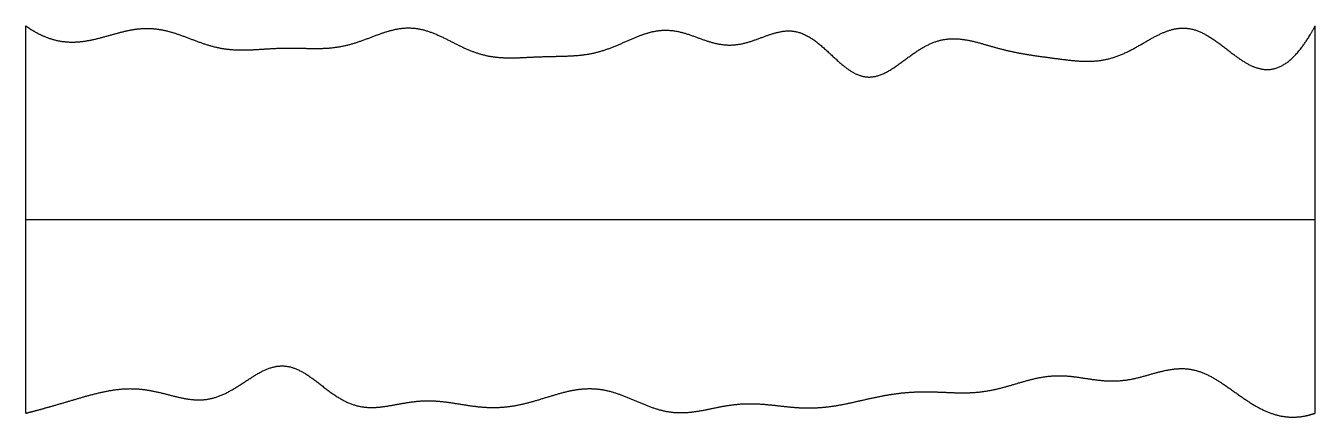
# Model space of a CAD drawing. Header units: millimetres. Extents: x 0 to 10, y 0 to 3.
import ezdxf

# ---------------------------------------------------------------- set-up
doc = ezdxf.new("R2010")
doc.units = ezdxf.units.MM
doc.layers.get('0').update_dxf_attribs({"linetype": 'CONTINUOUS'})

msp = doc.modelspace()

# ---------------------------------------------------------------- linework, layer by layer
for points in [[(0, 0), (0, 0.12), (0, 0.36), (0, 0.72), (0, 1.2), (0, 1.8), (0, 2.28), (0, 2.64), (0, 2.88), (0, 3)], [(0, 3), (0.02, 2.985), (0.06, 2.959), (0.12, 2.925), (0.201, 2.892), (0.302, 2.872), (0.404, 2.872), (0.505, 2.887), (0.607, 2.914), (0.709, 2.944), (0.811, 2.97), (0.912, 2.984), (1.012, 2.98), (1.113, 2.959), (1.213, 2.925), (1.313, 2.885), (1.413, 2.849), (1.514, 2.823), (1.615, 2.812), (1.717, 2.812), (1.82, 2.818), (1.922, 2.826), (2.025, 2.829), (2.127, 2.827), (2.229, 2.824), (2.331, 2.824), (2.433, 2.835), (2.534, 2.859), (2.636, 2.895), (2.737, 2.935), (2.838, 2.97), (2.938, 2.988), (3.037, 2.984), (3.136, 2.957), (3.235, 2.912), (3.334, 2.86), (3.433, 2.812), (3.533, 2.775), (3.634, 2.756), (3.736, 2.75), (3.839, 2.753), (3.942, 2.759), (4.044, 2.763), (4.147, 2.764), (4.249, 2.767), (4.35, 2.776), (4.452, 2.798), (4.552, 2.833), (4.653, 2.878), (4.753, 2.923), (4.854, 2.958), (4.954, 2.972), (5.053, 2.962), (5.154, 2.931), (5.254, 2.891), (5.356, 2.858), (5.458, 2.845), (5.56, 2.857), (5.663, 2.892), (5.766, 2.933), (5.867, 2.964), (5.966, 2.966), (6.064, 2.929), (6.159, 2.859), (6.253, 2.769), (6.346, 2.682), (6.439, 2.618), (6.532, 2.593), (6.627, 2.611), (6.724, 2.666), (6.822, 2.74), (6.922, 2.814), (7.022, 2.871), (7.124, 2.901), (7.227, 2.904), (7.329, 2.887), (7.431, 2.858), (7.533, 2.828), (7.634, 2.802), (7.736, 2.783), (7.837, 2.767), (7.938, 2.754), (8.04, 2.74), (8.142, 2.728), (8.244, 2.722), (8.346, 2.73), (8.448, 2.754), (8.549, 2.798), (8.65, 2.855), (8.749, 2.915), (8.847, 2.963), (8.945, 2.989), (9.042, 2.983), (9.139, 2.944), (9.235, 2.881), (9.331, 2.805), (9.427, 2.731), (9.522, 2.676), (9.618, 2.652), (9.714, 2.667), (9.809, 2.727), (9.885, 2.812), (9.943, 2.898), (9.981, 2.964), (10, 3)], [(10, 0), (10, 0.12), (10, 0.36), (10, 0.72), (10, 1.2), (10, 1.8), (10, 2.28), (10, 2.64), (10, 2.88), (10, 3)], [(0, 1.5), (0.4, 1.5), (1.2, 1.5), (2.4, 1.5), (4, 1.5), (6, 1.5), (7.6, 1.5), (8.8, 1.5), (9.6, 1.5), (10, 1.5)], [(0, 0), (0.02, 0.005), (0.059, 0.015), (0.119, 0.031), (0.198, 0.053), (0.298, 0.082), (0.398, 0.112), (0.498, 0.141), (0.598, 0.166), (0.699, 0.185), (0.8, 0.193), (0.902, 0.188), (1.003, 0.17), (1.105, 0.144), (1.207, 0.116), (1.308, 0.099), (1.409, 0.102), (1.509, 0.13), (1.608, 0.182), (1.706, 0.248), (1.803, 0.312), (1.899, 0.359), (1.994, 0.375), (2.089, 0.354), (2.183, 0.301), (2.278, 0.228), (2.373, 0.152), (2.47, 0.09), (2.569, 0.051), (2.669, 0.039), (2.771, 0.048), (2.873, 0.067), (2.975, 0.087), (3.077, 0.098), (3.179, 0.097), (3.28, 0.085), (3.381, 0.068), (3.481, 0.052), (3.581, 0.042), (3.682, 0.043), (3.783, 0.054), (3.884, 0.076), (3.985, 0.106), (4.087, 0.138), (4.188, 0.168), (4.289, 0.188), (4.39, 0.194), (4.49, 0.183), (4.589, 0.154), (4.688, 0.114), (4.786, 0.07), (4.885, 0.032), (4.984, 0.007), (5.084, 0), (5.185, 0.009), (5.286, 0.028), (5.387, 0.051), (5.489, 0.068), (5.59, 0.076), (5.691, 0.073), (5.792, 0.063), (5.893, 0.051), (5.994, 0.041), (6.095, 0.039), (6.196, 0.045), (6.297, 0.059), (6.398, 0.08), (6.498, 0.103), (6.599, 0.126), (6.7, 0.145), (6.801, 0.159), (6.902, 0.166), (7.003, 0.167), (7.104, 0.163), (7.205, 0.158), (7.307, 0.156), (7.408, 0.163), (7.508, 0.18), (7.609, 0.206), (7.709, 0.237), (7.809, 0.266), (7.909, 0.286), (8.009, 0.294), (8.11, 0.287), (8.21, 0.271), (8.311, 0.255), (8.413, 0.246), (8.515, 0.251), (8.617, 0.27), (8.718, 0.3), (8.819, 0.329), (8.919, 0.348), (9.017, 0.348), (9.114, 0.324), (9.21, 0.277), (9.305, 0.215), (9.401, 0.145), (9.497, 0.078), (9.594, 0.022), (9.693, -0.017), (9.793, -0.035), (9.875, -0.032), (9.937, -0.02), (9.979, -0.007), (10, 0)]]:
    msp.add_open_spline(points, degree=5)

doc.saveas('drawing.dxf')
